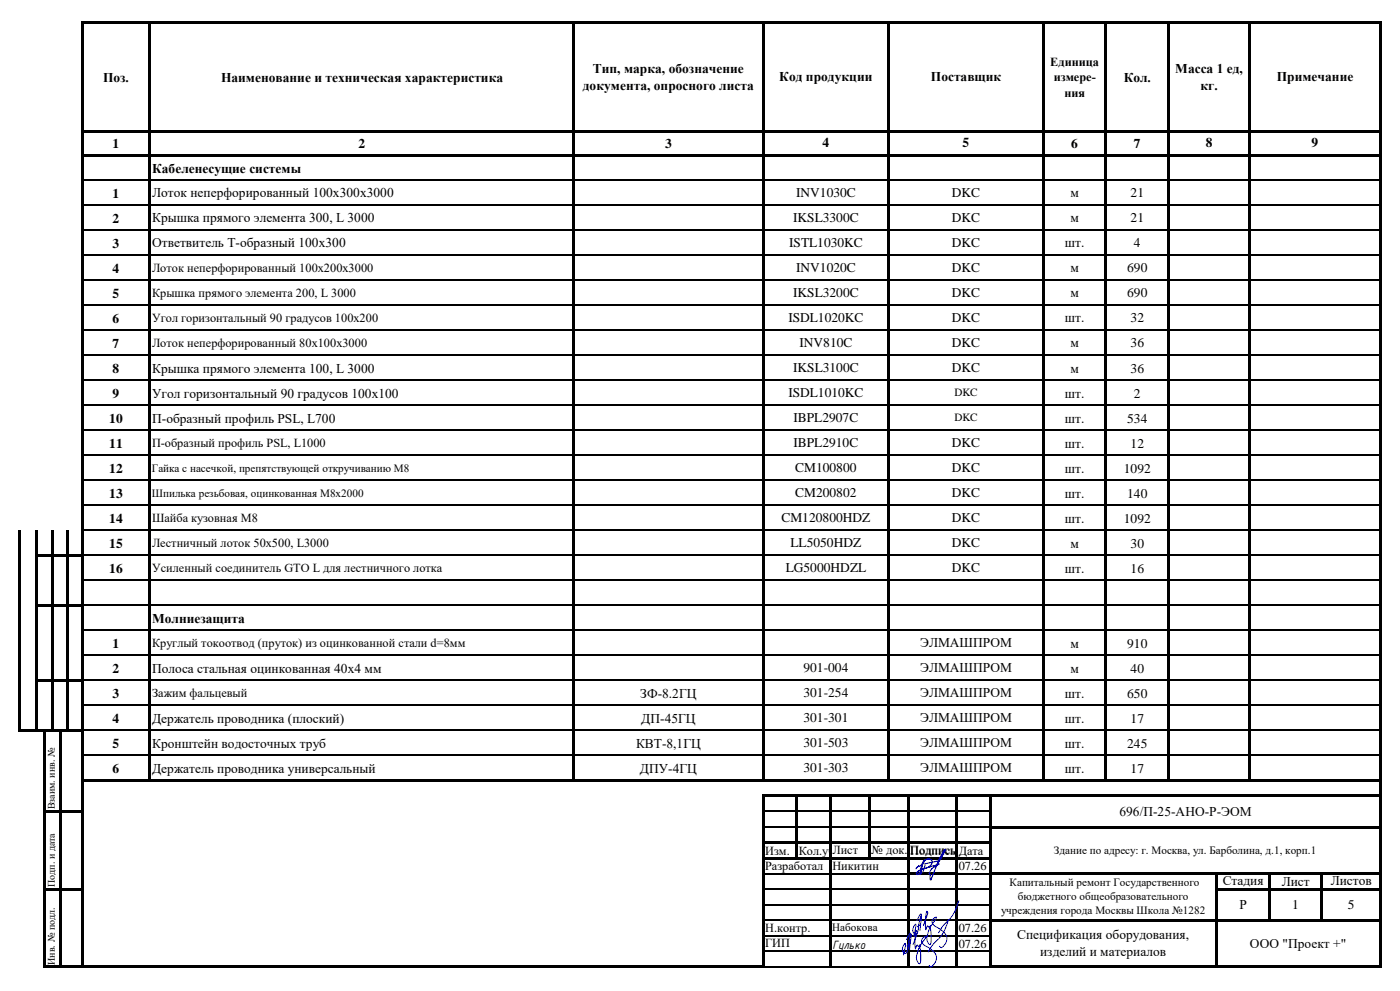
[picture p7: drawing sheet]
<svg xmlns="http://www.w3.org/2000/svg" width="420mm" height="297mm" viewBox="0 0 420 297" stroke-linecap="round" stroke-linejoin="round" font-family="sans-serif">
<defs><g id="words">
<g font-size="4">
<text x="177.9" y="21.9">Тип, марка, обозначение</text>
<text x="352.6" y="21.8">Масса 1 ед,</text>
<text x="30.9" y="24.5">Поз.</text>
<text x="66.3" y="24.5">Наименование и техническая характеристика</text>
<text x="174.9" y="27">документа, опросного листа</text>
<text x="233.8" y="24.3">Код продукции</text>
<text x="279.3" y="24.3">Поставщик</text>
<text x="337.1" y="24.5">Кол.</text>
<text x="360.2" y="26.8">кг.</text>
<text x="383" y="24.3">Примечание</text>
<text x="33.8" y="44.4">1</text>
<text x="107.5" y="44.4">2</text>
<text x="199.5" y="44.4">3</text>
<text x="246.8" y="44.2">4</text>
<text x="288.8" y="44.2">5</text>
<text x="321.4" y="44.4">6</text>
<text x="340.2" y="44.4">7</text>
<text x="361.7" y="44.2">8</text>
<text x="393.5" y="44.2">9</text>
<text x="45.6" y="51.7">Кабеленесущие системы</text>
<text x="33.8" y="59.2">1</text>
<text x="45.6" y="59.2">Лоток неперфорированный 100x300х3000</text>
<text x="238.8" y="59">INV1030C</text>
<text x="285.6" y="59">DKC</text>
<text x="321.1" y="59.2">м</text>
<text x="339.2" y="59.2">21</text>
<text x="33.8" y="66.7">2</text>
<text x="45.6" y="66.7">Крышка прямого элемента 300, L 3000</text>
<text x="238" y="66.5">IKSL3300C</text>
<text x="285.6" y="66.5">DKC</text>
<text x="321.1" y="66.7">м</text>
<text x="339.2" y="66.7">21</text>
<text x="33.8" y="74.2">3</text>
<text x="45.6" y="74.2">Ответвитель Т-образный 100х300</text>
<text x="236.8" y="74">ISTL1030KC</text>
<text x="285.6" y="74">DKC</text>
<text x="319.4" y="74.2">шт.</text>
<text x="340.2" y="74.2">4</text>
<text x="33.8" y="81.7">4</text>
<text x="238.8" y="81.5">INV1020C</text>
<text x="285.6" y="81.5">DKC</text>
<text x="321.1" y="81.7">м</text>
<text x="338.2" y="81.7">690</text>
<text x="33.8" y="89.2">5</text>
<text x="238" y="89">IKSL3200C</text>
<text x="285.6" y="89">DKC</text>
<text x="321.1" y="89.2">м</text>
<text x="338.2" y="89.2">690</text>
<text x="33.8" y="96.7">6</text>
<text x="236.5" y="96.5">ISDL1020KC</text>
<text x="285.6" y="96.5">DKC</text>
<text x="319.4" y="96.7">шт.</text>
<text x="339.2" y="96.7">32</text>
<text x="33.8" y="104.2">7</text>
<text x="239.8" y="104">INV810C</text>
<text x="285.6" y="104">DKC</text>
<text x="321.1" y="104.1">м</text>
<text x="339.2" y="104.1">36</text>
<text x="33.8" y="111.7">8</text>
<text x="45.6" y="111.7">Крышка прямого элемента 100, L 3000</text>
<text x="238" y="111.5">IKSL3100C</text>
<text x="285.6" y="111.5">DKC</text>
<text x="321.1" y="111.7">м</text>
<text x="339.2" y="111.7">36</text>
<text x="33.8" y="119.2">9</text>
<text x="45.6" y="119.1">Угол горизонтальный 90 градусов 100х100</text>
<text x="236.5" y="119">ISDL1010KC</text>
<text x="319.4" y="119.1">шт.</text>
<text x="340.2" y="119.1">2</text>
<text x="32.8" y="126.7">10</text>
<text x="45.6" y="126.6">П-образный профиль PSL, L700</text>
<text x="238.1" y="126.5">IBPL2907C</text>
<text x="319.4" y="126.6">шт.</text>
<text x="338.2" y="126.6">534</text>
<text x="32.8" y="134.2">11</text>
<text x="238.1" y="134">IBPL2910C</text>
<text x="285.6" y="134">DKC</text>
<text x="319.4" y="134.1">шт.</text>
<text x="339.2" y="134.1">12</text>
<text x="32.8" y="141.7">12</text>
<text x="238.6" y="141.5">CM100800</text>
<text x="285.6" y="141.5">DKC</text>
<text x="319.4" y="141.6">шт.</text>
<text x="337.1" y="141.6">1092</text>
<text x="32.8" y="149.2">13</text>
<text x="238.6" y="148.9">CM200802</text>
<text x="285.6" y="148.9">DKC</text>
<text x="319.4" y="149.1">шт.</text>
<text x="338.2" y="149.1">140</text>
<text x="32.8" y="156.7">14</text>
<text x="234.5" y="156.4">CM120800HDZ</text>
<text x="285.6" y="156.4">DKC</text>
<text x="319.4" y="156.6">шт.</text>
<text x="337.1" y="156.6">1092</text>
<text x="32.8" y="164.2">15</text>
<text x="237.2" y="163.9">LL5050HDZ</text>
<text x="285.6" y="163.9">DKC</text>
<text x="321.1" y="164.1">м</text>
<text x="339.2" y="164.1">30</text>
<text x="32.8" y="171.6">16</text>
<text x="235.7" y="171.4">LG5000HDZL</text>
<text x="285.6" y="171.4">DKC</text>
<text x="319.4" y="171.6">шт.</text>
<text x="339.2" y="171.6">16</text>
<text x="45.6" y="186.6">Молниезащита</text>
<text x="33.8" y="194.1">1</text>
<text x="276" y="193.9">ЭЛМАШПРОМ</text>
<text x="321.1" y="194.1">м</text>
<text x="338.2" y="194.1">910</text>
<text x="33.8" y="201.6">2</text>
<text x="45.6" y="201.6">Полоса стальная оцинкованная 40х4 мм</text>
<text x="241" y="201.4">901-004</text>
<text x="276" y="201.4">ЭЛМАШПРОМ</text>
<text x="321.1" y="201.6">м</text>
<text x="339.2" y="201.6">40</text>
<text x="33.8" y="209.1">3</text>
<text x="192.1" y="209.1">ЗФ-8.2ГЦ</text>
<text x="241" y="208.9">301-254</text>
<text x="276" y="208.9">ЭЛМАШПРОМ</text>
<text x="319.4" y="209.1">шт.</text>
<text x="338.2" y="209.1">650</text>
<text x="33.8" y="216.6">4</text>
<text x="45.6" y="216.6">Держатель проводника (плоский)</text>
<text x="192.4" y="216.6">ДП-45ГЦ</text>
<text x="241" y="216.4">301-301</text>
<text x="276" y="216.4">ЭЛМАШПРОМ</text>
<text x="319.4" y="216.6">шт.</text>
<text x="339.2" y="216.6">17</text>
<text x="33.8" y="224.1">5</text>
<text x="45.6" y="224.1">Кронштейн водосточных труб</text>
<text x="190.8" y="224.1">КВТ-8,1ГЦ</text>
<text x="241" y="223.9">301-503</text>
<text x="276" y="223.9">ЭЛМАШПРОМ</text>
<text x="319.4" y="224.1">шт.</text>
<text x="338.2" y="224.1">245</text>
<text x="33.8" y="231.6">6</text>
<text x="45.6" y="231.6">Держатель проводника универсальный</text>
<text x="192" y="231.6">ДПУ-4ГЦ</text>
<text x="241" y="231.4">301-303</text>
<text x="276" y="231.4">ЭЛМАШПРОМ</text>
<text x="319.4" y="231.6">шт.</text>
<text x="339.2" y="231.6">17</text>
<text x="335.8" y="244.4">696/П-25-АНО-Р-ЭОМ</text>
<text x="366.8" y="265.4">Стадия</text>
<text x="384.5" y="265.6">Лист</text>
<text x="399.2" y="265.4">Листов</text>
<text x="371.8" y="272.4">Р</text>
<text x="387.7" y="272.4">1</text>
<text x="404.4" y="272.4">5</text>
<text x="305.1" y="281.5">Спецификация оборудования,</text>
<text x="312" y="286.6">изделий и материалов</text>
<text x="375" y="284.1">ООО &quot;Проект +&quot;</text>
</g>
<text font-size="3.9" x="249.8" y="284.4">Гулько</text>
<g font-size="3.7">
<text x="315.1" y="19.7">Единица</text>
<text x="316.1" y="24.3">измере-</text>
<text x="319.3" y="29">ния</text>
<text x="45.6" y="81.5">Лоток неперфорированный 100x200х3000</text>
<text x="45.6" y="89">Крышка прямого элемента 200, L 3000</text>
<text x="45.6" y="96.5">Угол горизонтальный 90 градусов 100х200</text>
<text x="45.6" y="104">Лоток неперфорированный 80x100х3000</text>
<text x="45.6" y="134">П-образный профиль PSL, L1000</text>
<text x="45.6" y="156.4">Шайба кузовная М8</text>
<text x="45.6" y="163.9">Лестничный лоток 50х500, L3000</text>
<text x="45.6" y="171.4">Усиленный соединитель GTO L для лестничного лотка</text>
<text x="45.6" y="193.9">Круглый токоотвод (пруток) из оцинкованной стали d=8мм</text>
<text x="45.6" y="208.9">Зажим фальцевый</text>
<text x="229.6" y="256.1">Изм.</text>
<text x="239.6" y="256.1">Кол.уч</text>
<text x="249.7" y="255.9">Лист</text>
<text x="261.4" y="255.9">№ док.</text>
<text x="273" y="256.1">Подпись</text>
<text x="287.6" y="256.1">Дата</text>
<text x="229.6" y="260.6">Разработал</text>
<text x="249.7" y="260.6">Никитин</text>
<text x="287.6" y="260.8">07.26</text>
<text x="229.6" y="279.2">Н.контр.</text>
<text x="287.6" y="279.4">07.26</text>
<text x="229.6" y="283.9">ГИП</text>
<text x="287.6" y="284.1">07.26</text>
</g>
<g font-size="3.3">
<text x="286.3" y="118.7">DKC</text>
<text x="286.3" y="126.2">DKC</text>
<text x="45.6" y="141.4">Гайка с насечкой, препятствующей откручиванию М8</text>
<text x="45.6" y="148.9">Шпилька резьбовая, оцинкованная М8х2000</text>
<text x="316.2" y="255.8">Здание по адресу: г. Москва, ул. Барболина, д.1, корп.1</text>
<text x="302.9" y="265.5">Капитальный ремонт Государственного</text>
<text x="305.3" y="269.8">бюджетного общеобразовательного</text>
<text x="300.3" y="274.1">учреждения города Москвы Школа №1282</text>
<text x="249.7" y="279.1">Набокова</text>
</g>
<g font-size="3">
<text x="16.5" y="242.6" transform="rotate(-90 16.5 242.6)">Взаим. инв. №</text>
<text x="16.5" y="265.9" transform="rotate(-90 16.5 265.9)">Подп. и дата</text>
<text x="16.5" y="289.2" transform="rotate(-90 16.5 289.2)">Инв. № подл.</text>
</g>
</g></defs>
<g fill="none" stroke="#000" stroke-width=".34">
<path d="M24.9 54h19.8M45.3 54h126.5M172.4 54h56.2M229.3 54h37M266.9 54h45.8M313.3 54h18.2M332.1 54h18.2M350.9 54h23.7M375.2 54h38.6M24.9 61.5h19.8M24.9 69h19.8M24.9 76.5h19.8"/>
<path d="M45.3 61.5h126.5M45.3 69h126.5M45.3 76.5h126.5M172.4 61.5h56.2M172.4 69h56.2M172.4 76.5h56.2M229.3 61.5h37M229.3 69h37M229.3 76.5h37M266.9 61.5h45.8M266.9 69h45.8M266.9 76.5h45.8"/>
<path d="M313.3 61.5h18.2M313.3 69h18.2M313.3 76.5h18.2M332.1 61.5h18.2M332.1 69h18.2M332.1 76.5h18.2M350.9 61.5h23.7M350.9 69h23.7M350.9 76.5h23.7M375.2 61.5h38.6M375.2 69h38.6M375.2 76.5h38.6"/>
<path d="M24.9 84h19.8M24.9 91.5h19.8M24.9 99h19.8M45.3 84h126.5M45.3 91.5h126.5M45.3 99h126.5M172.4 84h56.2M172.4 91.5h56.2M172.4 99h56.2M229.3 84h37M229.3 91.5h37M229.3 99h37"/>
<path d="M266.9 84h45.8M266.9 91.5h45.8M266.9 99h45.8M313.3 84h18.2M313.3 91.5h18.2M313.3 99h18.2M332.1 84h18.2M332.1 91.5h18.2M332.1 99h18.2M350.9 84h23.7M350.9 91.5h23.7M350.9 99h23.7"/>
<path d="M375.2 84h38.6M375.2 91.5h38.6M375.2 99h38.6M24.9 106.5h19.8M24.9 114h19.8M45.3 106.5h126.5M45.3 114h126.5M172.4 106.5h56.2M172.4 114h56.2M229.3 106.5h37M229.3 114h37M266.9 106.5h45.8"/>
<path d="M266.9 114h45.8M313.3 106.5h18.2M313.3 114h18.2M332.1 106.5h18.2M332.1 114h18.2M350.9 106.5h23.7M350.9 114h23.7M375.2 106.5h38.6M375.2 114h38.6M24.9 121.5h19.8M24.9 129h19.8M24.9 136.5h19.8"/>
<path d="M45.3 121.5h126.5M45.3 129h126.5M45.3 136.5h126.5M172.4 121.5h56.2M172.4 129h56.2M172.4 136.5h56.2M229.3 121.5h37M229.3 129h37M229.3 136.5h37M266.9 121.5h45.8M266.9 129h45.8M266.9 136.5h45.8"/>
<path d="M313.3 121.5h18.2M313.3 129h18.2M313.3 136.5h18.2M332.1 121.5h18.2M332.1 129h18.2M332.1 136.5h18.2M350.9 121.5h23.7M350.9 129h23.7M350.9 136.5h23.7M375.2 121.5h38.6M375.2 129h38.6M375.2 136.5h38.6"/>
<path d="M24.9 144h19.8M24.9 151.4h19.8M24.9 158.9h19.8M45.3 144h126.5M45.3 151.4h126.5M45.3 158.9h126.5M172.4 144h56.2M172.4 151.4h56.2M172.4 158.9h56.2M229.3 144h37M229.3 151.4h37M229.3 158.9h37"/>
<path d="M266.9 144h45.8M266.9 151.4h45.8M266.9 158.9h45.8M313.3 144h18.2M313.3 151.4h18.2M313.3 158.9h18.2M332.1 144h18.2M332.1 151.4h18.2M332.1 158.9h18.2M350.9 144h23.7M350.9 151.4h23.7M350.9 158.9h23.7"/>
<path d="M375.2 144h38.6M375.2 151.4h38.6M375.2 158.9h38.6M24.9 166.4h19.8M24.9 173.9h19.8M45.3 166.4h126.5M45.3 173.9h126.5M172.4 166.4h56.2M172.4 173.9h56.2M229.3 166.4h37M229.3 173.9h37M266.9 166.4h45.8"/>
<path d="M266.9 173.9h45.8M313.3 166.4h18.2M313.3 173.9h18.2M332.1 166.4h18.2M332.1 173.9h18.2M350.9 166.4h23.7M350.9 173.9h23.7M375.2 166.4h38.6M375.2 173.9h38.6M24.9 181.4h19.8M24.9 188.9h19.8M24.9 196.4h19.8"/>
<path d="M45.3 181.4h126.5M45.3 188.9h126.5M45.3 196.4h126.5M172.4 181.4h56.2M172.4 188.9h56.2M172.4 196.4h56.2M229.3 181.4h37M229.3 188.9h37M229.3 196.4h37M266.9 181.4h45.8M266.9 188.9h45.8M266.9 196.4h45.8"/>
<path d="M313.3 181.4h18.2M313.3 188.9h18.2M313.3 196.4h18.2M332.1 181.4h18.2M332.1 188.9h18.2M332.1 196.4h18.2M350.9 181.4h23.7M350.9 188.9h23.7M350.9 196.4h23.7M375.2 181.4h38.6M375.2 188.9h38.6M375.2 196.4h38.6"/>
<path d="M24.9 203.9h19.8M24.9 211.4h19.8M24.9 218.9h19.8M45.3 203.9h126.5M45.3 211.4h126.5M45.3 218.9h126.5M172.4 203.9h56.2M172.4 211.4h56.2M172.4 218.9h56.2M229.3 203.9h37M229.3 211.4h37M229.3 218.9h37"/>
<path d="M266.9 203.9h45.8M266.9 211.4h45.8M266.9 218.9h45.8M313.3 203.9h18.2M313.3 211.4h18.2M313.3 218.9h18.2M332.1 203.9h18.2M332.1 211.4h18.2M332.1 218.9h18.2M350.9 203.9h23.7M350.9 211.4h23.7M350.9 218.9h23.7"/>
<path d="M375.2 203.9h38.6M375.2 211.4h38.6M375.2 218.9h38.6M24.9 226.4h19.8M45.3 226.4h126.5M172.4 226.4h56.2M229.3 226.4h37M266.9 226.4h45.8M313.3 226.4h18.2M332.1 226.4h18.2M350.9 226.4h23.7M375.2 226.4h38.6"/>
<path d="M229.3 243.2h9.4M229.3 247.9h9.4M239.3 243.2h9.5M239.3 247.9h9.5M249.4 243.2h11.1M249.4 247.9h11.1M261.1 243.2h11M261.1 247.9h11M272.8 243.2h13.9M272.8 247.9h13.9M287.3 243.2h9.4M287.3 247.9h9.4"/>
<path d="M229.3 261.8h19.5M229.3 266.5h19.5M229.3 271.1h19.5M229.3 275.8h19.5M249.4 261.8h22.7M249.4 266.5h22.7M249.4 271.1h22.7M249.4 275.8h22.7M272.8 261.8h13.8M272.8 266.4l13.9 .1M272.8 271.1h13.9M272.8 275.7l13.9 .1"/>
<path d="M272.8 261.8h13.9M287.3 261.8h9.4M287.3 266.5h9.4M287.3 271.1h9.4M287.3 275.8h9.4M229.3 280.5h19.5M229.3 285.1h19.5M229.3 289.8h19.5M249.4 280.5h22.7M249.4 285.1h22.7M249.4 289.8h22.7M272.8 280.4h13.8"/>
<path d="M272.8 285.1h13.8M272.8 280.5h13.9M272.8 285.1h13.9M272.8 289.8h13.9M287.3 280.5h9.4M287.3 285.1h9.4M287.3 289.8h9.4"/>
</g>
<g fill="#000">
<path d="M24.9 6.5h389.5v.6h-389.5z" fill-rule="evenodd"/>
<path d="M24.9 38.9h389.5v.7h-389.5z" fill-rule="evenodd"/>
<path d="M24.9 46.2h389.5v.7h-389.5z" fill-rule="evenodd"/>
<path d="M11.2 166.1h13.7v.7h-13.7z" fill-rule="evenodd"/>
<path d="M11.2 181.1h13.7v.7h-13.7z" fill-rule="evenodd"/>
<path d="M5.6 158.9h.6v60.3h-.6z" fill-rule="evenodd"/>
<path d="M6.2 218.6h18.7v.6h-18.7z" fill-rule="evenodd"/>
<path d="M10.6 158.9h.6v60.3h-.6z" fill-rule="evenodd"/>
<path d="M11.2 203.6h13.7v.6h-13.7z" fill-rule="evenodd"/>
<path d="M15.3 158.9h.7v60.3h-.7z" fill-rule="evenodd"/>
<path d="M20.1 158.9h.6v60.3h-.6z" fill-rule="evenodd"/>
<path d="M24.9 233.6h389.5v.6h-389.5z" fill-rule="evenodd"/>
<path d="M44.7 7.1h.6v227.1h-.6z" fill-rule="evenodd"/>
<path d="M171.8 7.1h.6v227.1h-.6z" fill-rule="evenodd"/>
<path d="M228.6 7.1h.7v227.1h-.7z" fill-rule="evenodd"/>
<path d="M229.3 238.2h185.1v.7h-185.1z" fill-rule="evenodd"/>
<path d="M266.3 7.1h.6v227.1h-.6z" fill-rule="evenodd"/>
<path d="M312.7 7.1h.6v227.1h-.6z" fill-rule="evenodd"/>
<path d="M331.5 7.1h.6v227.1h-.6z" fill-rule="evenodd"/>
<path d="M350.3 7.1h.6v227.1h-.6z" fill-rule="evenodd"/>
<path d="M374.6 7.1h.6v227.1h-.6z" fill-rule="evenodd"/>
<path d="M13.6 242.9h11.3v.6h-11.3z" fill-rule="evenodd"/>
<path d="M229.3 252.2h68.1v.6h-68.1z" fill-rule="evenodd"/>
<path d="M229.3 256.9h68.1v.6h-68.1z" fill-rule="evenodd"/>
<path d="M238.7 238.9h.6v18.6h-.6z" fill-rule="evenodd"/>
<path d="M260.5 238.9h.6v18.6h-.6z" fill-rule="evenodd"/>
<path d="M297.4 247.6h117v.6h-117z" fill-rule="evenodd"/>
<path d="M13.6 266.2h11.3v.6h-11.3z" fill-rule="evenodd"/>
<path d="M297.4 261.5h117v.7h-117z" fill-rule="evenodd"/>
<path d="M297.4 275.5h117v.6h-117z" fill-rule="evenodd"/>
<path d="M365.2 266.2h49.2v.6h-49.2z" fill-rule="evenodd"/>
<path d="M380.4 262.2h.7v13.9h-.7z" fill-rule="evenodd"/>
<path d="M396.1 262.2h.6v13.9h-.6z" fill-rule="evenodd"/>
<path d="M13 219.2h.6v70.9h-.6z" fill-rule="evenodd"/>
<path d="M13.6 289.5h215.7v.6h-215.7z" fill-rule="evenodd"/>
<path d="M17.7 219.2h.6v70.9h-.6z" fill-rule="evenodd"/>
<path d="M24.3 6.5h.6v283.6h-.6z" fill-rule="evenodd"/>
<path d="M228.6 238.2h.7v51.9h-.7z" fill-rule="evenodd"/>
<path d="M248.8 238.9h.6v51h-.6z" fill-rule="evenodd"/>
<path d="M272.1 238.9h.7v51h-.7z" fill-rule="evenodd"/>
<path d="M286.7 238.9h.6v51h-.6z" fill-rule="evenodd"/>
<path d="M296.7 238.9h.7v51.2h-.7z" fill-rule="evenodd"/>
<path d="M297.4 289.5h117v.6h-117z" fill-rule="evenodd"/>
<path d="M364.5 262.2h.7v27.9h-.7z" fill-rule="evenodd"/>
<path d="M413.8 7.1h.6v283h-.6z" fill-rule="evenodd"/>
</g>
<path d="M275.1 275.8l.3-.6a1.33 1.33 0 0 1 .9-1.3l.1 1.1-.4 3.9M276.2 277.1l-1 .7M276.4 274.5l-.9 3.3a2.14 2.14 0 0 1-.8 2.2 1.63 1.63 0 0 1-.2-2.9l.2-.1 .1 .4-.6 3.1M277 277.4l1.3-3.6-.2-.7a12.4 12.4 0 0 0-.4 5.6l.2-.3a.65 .65 0 0 1 .4-.9l.3 .4 .6-.5-.1 .1a13.5 13.5 0 0 1 0 5.6 2.08 2.08 0 0 1-.9-2.8 16.9 16.9 0 0 1 2.8-5.4 1.36 1.36 0 0 0-1.4 1.1 1.36 1.36 0 0 0 .8 1.5 5.6 5.6 0 0 1 3.7 3.7 2.78 2.78 0 0 1-1.9 2.8l-.4-.4M284.5 275.7a13.2 13.2 0 0 1-4.5 7.2l-1.5 2.4M287.7 269.9a13.2 13.2 0 0 1-4.5 7.3l-1.6 2.4M272 281.6l.3-.7a1.33 1.33 0 0 1 .9-1.2l.1 1-.4 3.9M273.1 282.8l-1 .7M273.3 280.2l-.9 3.3a2.14 2.14 0 0 1-.8 2.2 1.63 1.63 0 0 1-.2-2.8l.2-.2 .1 .4-.7 3.1M273.9 283.1l1.3-3.6-.2-.6a12.4 12.4 0 0 0-.4 5.5l.1-.3a.65 .65 0 0 1 .5-.8l.3 .3 .5-.5v.2a13.5 13.5 0 0 1-.1 5.5 2.08 2.08 0 0 1-.8-2.8 16.9 16.9 0 0 1 2.7-5.3 1.36 1.36 0 0 0-1.3 1 1.36 1.36 0 0 0 .7 1.6 5.6 5.6 0 0 1 3.7 3.6 2.78 2.78 0 0 1-1.8 2.8l-.4-.4" fill="none" stroke="#00f" stroke-width=".3"/>
<path d="M277.5 259.2l-.6 2.1M277.9 259.9v.3M281.4 258l-4 .9M281.8 258.9l-1.3 .8a3.2 3.2 0 0 0-1.7 1.9l.4 2.1 2.7-6.6 1.8-2.6-.5 1a8.4 8.4 0 0 1-2.7 3.9l-.2 .1a1.26 1.26 0 0 0-1.4 .4l-.3-.1M274.8 260.4l.8-.9 .2 .2 .5-.4 1-1.4a6.5 6.5 0 0 0-1.3 3.5 .55 .55 0 0 1-.4 .7 .55 .55 0 0 1-.7-.4 4.6 4.6 0 0 1 3.2-1.6 1.91 1.91 0 0 0 1.5-2.1 1.55 1.55 0 0 0-1.7-.5 1.55 1.55 0 0 0-1 1.4l-.8 3.1 .4-1.4" fill="none" stroke="#00f" stroke-width=".36"/>
<use href="#words"/>
</svg>
